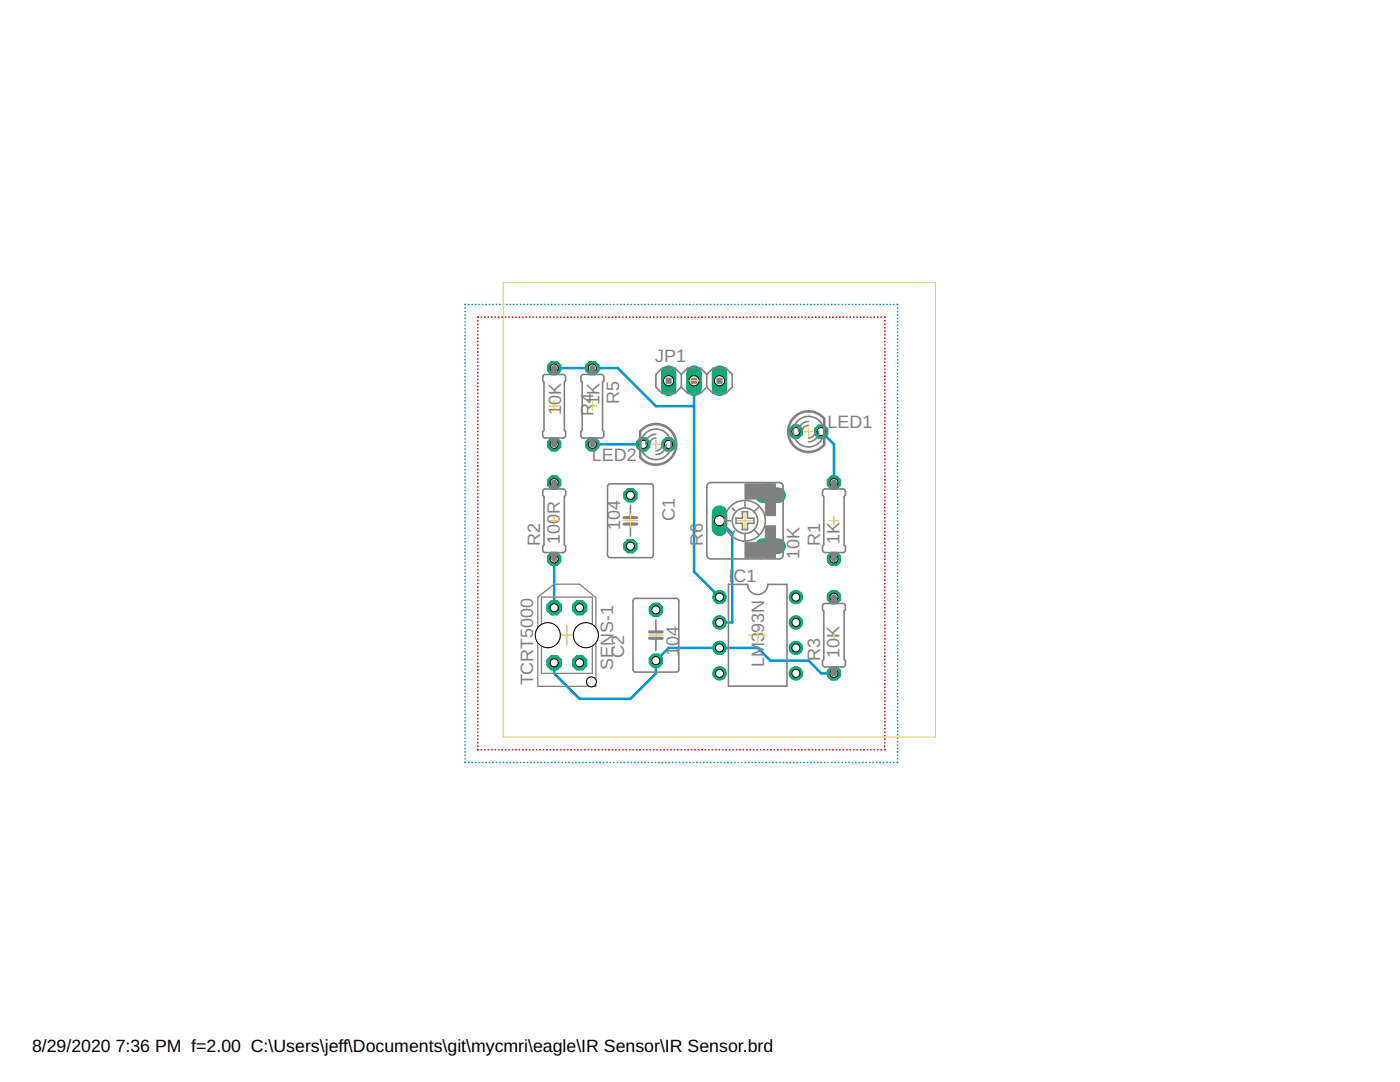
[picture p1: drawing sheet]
<svg xmlns="http://www.w3.org/2000/svg" width="279mm" height="216mm" viewBox="0 0 279 216" stroke-linecap="round" stroke-linejoin="round" font-family="sans-serif">
<defs><g id="words">
<g font-size="3.6" fill="#808080">
<text x="130.7" y="72.3">JP1</text>
<text x="112" y="82.9" transform="rotate(-90 112 82.9)">10K</text>
<text x="118.5" y="83.1" transform="rotate(-90 118.5 83.1)">R4</text>
<text x="119.6" y="80.9" transform="rotate(-90 119.6 80.9)">1K</text>
<text x="123.5" y="80.5" transform="rotate(-90 123.5 80.5)">R5</text>
<text x="165.2" y="85.4">LED1</text>
<text x="118.1" y="92">LED2</text>
<text x="123.8" y="105.8" transform="rotate(-90 123.8 105.8)">104</text>
<text x="134.7" y="103.9" transform="rotate(-90 134.7 103.9)">C1</text>
<text x="107.8" y="109" transform="rotate(-90 107.8 109)">R2</text>
<text x="111.7" y="108.5" transform="rotate(-90 111.7 108.5)">100R</text>
<text x="140.3" y="109" transform="rotate(-90 140.3 109)">R6</text>
<text x="159.6" y="111.5" transform="rotate(-90 159.6 111.5)">10K</text>
<text x="163.6" y="109" transform="rotate(-90 163.6 109)">R1</text>
<text x="167.6" y="108.5" transform="rotate(-90 167.6 108.5)">1K</text>
<text x="145.4" y="116.1">I</text>
<text x="146.4" y="116.1">C1</text>
<text x="124.6" y="131.3" transform="rotate(-90 124.6 131.3)">C2</text>
<text x="135.5" y="130.8" transform="rotate(-90 135.5 130.8)">1</text>
<text x="135.5" y="128.8" transform="rotate(-90 135.5 128.8)">04</text>
<text x="152.5" y="126.2" transform="rotate(-90 152.5 126.2)">93N</text>
<text x="163.6" y="131.8" transform="rotate(-90 163.6 131.8)">R3</text>
<text x="167.6" y="131.3" transform="rotate(-90 167.6 131.3)">10K</text>
<text x="106.4" y="136.8" transform="rotate(-90 106.4 136.8)">TCRT5000</text>
<text x="122.4" y="133.7" transform="rotate(-90 122.4 133.7)">SENS-1</text>
<text x="152.5" y="133.2" transform="rotate(-90 152.5 133.2)">LM3</text>
</g>
<g font-size="3.5">
<text x="6.4" y="209.9">8/29/2020</text>
<text x="23.1" y="209.9">7:36 PM f=2.00 C:\Users\jeff\Documents\git\mycmri\eagle\IR Sensor\IR Sensor.brd</text>
</g>
</g></defs>
<path d="M110.6 73.4h12.7l7.6 7.6h7.6M138.5 76v38.1l5.1 5M118.2 88.7h10.2M163.9 86.1l2.5 2.6v7.6M110.6 111.5v9.8M143.6 103.9l2.5 2.5v17.8h-2.5M110.6 132.2v2.2l5.1 5h10.1l5.1-5v-2.6l2.5-2.5h17.8l2.6 2.5h7.6l2.5 2.6h2.5" fill="none" stroke="#0696d7" stroke-width=".51"/>
<g fill="none" stroke="#0696d7" stroke-width=".32">
<path d="M92.8 61.4v.1M92.8 62.1v.1M92.8 62.8v.1M92.8 63.5v.1M92.8 64.2v.1M92.8 64.9h.1M92.8 65.6h.1M92.8 66.2v.1M92.8 66.9v.1M92.8 67.6v.1M92.8 68.3v.1M92.8 69v.1"/>
<path d="M92.8 69.7h.1M92.8 70.4h.1M92.8 71v.1M92.8 71.7v.1M92.8 72.4v.1M92.8 73.1v.1M92.8 73.8v.1M92.8 74.5h.1M92.8 75.2h.1M92.8 75.8v.1M92.8 76.5v.1M92.8 77.2v.1"/>
<path d="M92.8 77.9v.1M92.8 78.6v.1M92.8 79.3v.1M92.8 80v.1M92.9 60.7l-.1 .1M93.5 60.7h.1M94.2 60.7h.1M94.9 60.7h.1M95.6 60.7h.1M96.3 60.7h.1M97 60.7h.1M97.6 60.7h.1"/>
<path d="M98.3 60.7h.1M99 60.7h.1M99.7 60.7h.1M100.4 60.7h.1M101.1 60.7h.1M101.8 60.7h.1M102.5 60.7h.1M103.2 60.7h.1M103.9 60.7h.1M104.5 60.7h.1M105.2 60.7h.1M105.9 60.7h.1"/>
<path d="M106.6 60.7h.1M107.3 60.7h.1M108 60.7h.1M108.7 60.7h.1M109.4 60.7h.1M110.1 60.7h.1M110.8 60.7h.1M111.4 60.7h.1M112.1 60.7h.1M112.8 60.7h.1M113.5 60.7h.1M114.2 60.7h.1"/>
<path d="M114.9 60.7h.1M115.6 60.7h.1M116.3 60.7h.1M117 60.7h.1M117.7 60.7h.1M118.3 60.7h.1M119 60.7h.1M119.7 60.7h.1M120.4 60.7h.1M121.1 60.7h.1M121.8 60.7h.1M122.5 60.7h.1"/>
<path d="M123.2 60.7h.1M123.9 60.7h.1M124.5 60.7h.1M125.2 60.7h.1M125.9 60.7h.1M126.6 60.7h.1M127.3 60.7h.1M128 60.7h.1M128.7 60.7h.1M129.4 60.7h.1M130.1 60.7h.1M130.8 60.7h.1"/>
<path d="M131.4 60.7h.1M132.1 60.7h.1M132.8 60.7h.1M133.5 60.7h.1M134.2 60.7h.1M134.9 60.7h.1M135.6 60.7h.1M136.3 60.7h.1M137 60.7h.1M137.7 60.7h.1M138.3 60.7h.1M139 60.7h.1"/>
<path d="M139.7 60.7h.1M140.4 60.7h.1M141.1 60.7h.1M141.8 60.7h.1M142.5 60.7h.1M143.2 60.7h.1M143.9 60.7h.1M144.6 60.7h.1M145.2 60.7h.1M145.9 60.7h.1M146.6 60.7h.1M147.3 60.7h.1"/>
<path d="M148 60.7h.1M148.7 60.7h.1M149.4 60.7h.1M150.1 60.7h.1M150.8 60.7h.1M151.5 60.7h.1M152.1 60.7h.1M152.8 60.7h.1M153.5 60.7h.1M154.2 60.7h.1M154.9 60.7h.1M155.6 60.7h.1"/>
<path d="M156.3 60.7h.1M157 60.7h.1M157.7 60.7h.1M158.3 60.7h.1M159 60.7h.1M159.7 60.7h.1M160.4 60.7h.1M161.1 60.7h.1M161.8 60.7h.1M162.5 60.7h.1M163.2 60.7h.1M163.9 60.7h.1"/>
<path d="M164.6 60.7h.1M165.2 60.7h.1M165.9 60.7h.1M166.6 60.7h.1M167.3 60.7h.1M168 60.7h.1M168.7 60.7h.1M169.4 60.7h.1M170.1 60.7h.1M170.8 60.7h.1M171.5 60.7h.1M172.1 60.7h.1"/>
<path d="M172.8 60.7h.1M173.5 60.7h.1M174.2 60.7h.1M174.9 60.7h.1M175.6 60.7h.1M176.3 60.7h.1M177 60.7h.1M177.7 60.7h.1M178.4 60.7h.1M179 60.7l.1 .1M179.1 61.4v.1M179.1 62.1v.1"/>
<path d="M179.1 62.8v.1M179.1 63.5v.1M179.1 64.2v.1M179.1 64.9h.1M179.1 65.6h.1M179.1 66.2v.1M179.1 66.9v.1M179.1 67.6v.1M179.1 68.3v.1M179.1 69v.1M179.1 69.7h.1M179.1 70.4h.1"/>
<path d="M179.1 71v.1M179.1 71.7v.1M179.1 72.4v.1M179.1 73.1v.1M179.1 73.8v.1M179.1 74.5h.1M179.1 75.2h.1M179.1 75.8v.1M179.1 76.5v.1M179.1 77.2v.1M179.1 77.9v.1M179.1 78.6v.1"/>
<path d="M179.1 79.3v.1M179.1 80v.1M92.8 80.7h.1M92.8 81.3v.1M92.8 82v.1M92.8 82.7v.1M92.8 83.4v.1M92.8 84.1v.1M92.8 84.8v.1M92.8 85.5h.1M92.8 86.1v.1M92.8 86.8v.1"/>
<path d="M92.8 87.5v.1M92.8 88.2v.1M92.8 88.9v.1M92.8 89.6v.1M92.8 90.3h.1M92.8 91h.1M92.8 91.7h.1M92.8 92.3v.1M92.8 93v.1M92.8 93.7v.1M92.8 94.4v.1M92.8 95.1h.1"/>
<path d="M92.8 95.8h.1M92.8 96.5h.1M92.8 97.1v.1M92.8 97.8v.1M92.8 98.5v.1M92.8 99.2v.1M92.8 99.9v.1M179.1 80.7h.1M179.1 81.3v.1M179.1 82v.1M179.1 82.7v.1M179.1 83.4v.1"/>
<path d="M179.1 84.1v.1M179.1 84.8v.1M179.1 85.5h.1M179.1 86.1v.1M179.1 86.8v.1M179.1 87.5v.1M179.1 88.2v.1M179.1 88.9v.1M179.1 89.6v.1M179.1 90.3h.1M179.1 91h.1M179.1 91.7h.1"/>
<path d="M179.1 92.3v.1M179.1 93v.1M179.1 93.7v.1M179.1 94.4v.1M179.1 95.1h.1M179.1 95.8h.1M179.1 96.5h.1M179.1 97.1v.1M179.1 97.8v.1M179.1 98.5v.1M179.1 99.2v.1M179.1 99.9v.1"/>
<path d="M92.8 100.6h.1M92.8 101.3h.1M92.8 101.9v.1M92.8 102.6v.1M92.8 103.3v.1M92.8 104v.1M92.8 104.7v.1M92.8 105.4v.1M92.8 106.1h.1M92.8 106.7v.1M92.8 107.4v.1M92.8 108.1v.1"/>
<path d="M92.8 108.8v.1M92.8 109.5v.1M92.8 110.2v.1M92.8 110.9v.1M92.8 111.5v.1M92.8 112.2v.1M92.8 112.9v.1M92.8 113.6v.1M92.8 114.3v.1M92.8 115v.1M92.8 115.7v.1M92.8 116.4h.1"/>
<path d="M92.8 117.1h.1M92.8 117.7v.1M92.8 118.4v.1M92.8 119.1v.1M92.8 119.8v.1M179.1 100.6h.1M179.1 101.3h.1M179.1 101.9v.1M179.1 102.6v.1M179.1 103.3v.1M179.1 104v.1M179.1 104.7v.1"/>
<path d="M179.1 105.4v.1M179.1 106.1h.1M179.1 106.7v.1M179.1 107.4v.1M179.1 108.1v.1M179.1 108.8v.1M179.1 109.5v.1M179.1 110.2v.1M179.1 110.9v.1M179.1 111.5v.1M179.1 112.2v.1M179.1 112.9v.1"/>
<path d="M179.1 113.6v.1M179.1 114.3v.1M179.1 115v.1M179.1 115.7v.1M179.1 116.4h.1M179.1 117.1h.1M179.1 117.7v.1M179.1 118.4v.1M179.1 119.1v.1M179.1 119.8v.1M92.8 120.5v.1M92.8 121.2h.1"/>
<path d="M92.8 121.9h.1M92.8 122.5v.1M92.8 123.2v.1M92.8 123.9v.1M92.8 124.6v.1M92.8 125.3v.1M92.8 126h.1M92.8 126.7h.1M92.8 127.3v.1M92.8 128v.1M92.8 128.7v.1M92.8 129.4v.1"/>
<path d="M92.8 130.1v.1M92.8 130.8v.1M92.8 131.5v.1M92.8 132.2h.1M92.8 132.8v.1M92.8 133.5v.1M92.8 134.2v.1M92.8 134.9v.1M92.8 135.6v.1M92.8 136.3v.1M92.8 137h.1M92.8 137.6v.1"/>
<path d="M92.8 138.3v.1M92.8 139v.1M92.8 139.7v.1M179.1 120.5v.1M179.1 121.2h.1M179.1 121.9h.1M179.1 122.5v.1M179.1 123.2v.1M179.1 123.9v.1M179.1 124.6v.1M179.1 125.3v.1M179.1 126h.1"/>
<path d="M179.1 126.7h.1M179.1 127.3v.1M179.1 128v.1M179.1 128.7v.1M179.1 129.4v.1M179.1 130.1v.1M179.1 130.8v.1M179.1 131.5v.1M179.1 132.2h.1M179.1 132.8v.1M179.1 133.5v.1M179.1 134.2v.1"/>
<path d="M179.1 134.9v.1M179.1 135.6v.1M179.1 136.3v.1M179.1 137h.1M179.1 137.6v.1M179.1 138.3v.1M179.1 139v.1M179.1 139.7v.1M92.8 140.4v.1M92.8 141.1v.1M92.8 141.8h.1M92.8 142.5h.1"/>
<path d="M92.8 143.2h.1M92.8 143.8v.1M92.8 144.5v.1M92.8 145.2v.1M92.8 145.9v.1M92.8 146.6h.1M92.8 147.3h.1M92.8 148h.1M92.8 148.6v.1M92.8 149.3v.1M92.8 150v.1M92.8 150.7v.1"/>
<path d="M92.8 151.4h.1M92.8 152.1h.1M93.5 152.1h.1M94.2 152.1h.1M94.9 152.1h.1M95.6 152.1h.1M96.3 152.1h.1M97 152.1h.1M97.6 152.1h.1M98.3 152.1h.1M99 152.1h.1M99.7 152.1h.1"/>
<path d="M100.4 152.1h.1M101.1 152.1h.1M101.8 152.1h.1M102.5 152.1h.1M103.2 152.1h.1M103.9 152.1h.1M104.5 152.1h.1M105.2 152.1h.1M105.9 152.1h.1M106.6 152.1h.1M107.3 152.1h.1M108 152.1h.1"/>
<path d="M108.7 152.1h.1M109.4 152.1h.1M110.1 152.1h.1M110.8 152.1h.1M111.4 152.1h.1M112.1 152.1h.1M112.8 152.1h.1M113.5 152.1h.1M114.2 152.1h.1M114.9 152.1h.1M115.6 152.1h.1M116.3 152.1h.1"/>
<path d="M117 152.1h.1M117.7 152.1h.1M118.3 152.1h.1M119 152.1h.1M119.7 152.1h.1M120.4 152.1h.1M121.1 152.1h.1M121.8 152.1h.1M122.5 152.1h.1M123.2 152.1h.1M123.9 152.1h.1M124.5 152.1h.1"/>
<path d="M125.2 152.1h.1M125.9 152.1h.1M126.6 152.1h.1M127.3 152.1h.1M128 152.1h.1M128.7 152.1h.1M129.4 152.1h.1M130.1 152.1h.1M130.8 152.1h.1M131.4 152.1h.1M132.1 152.1h.1M132.8 152.1h.1"/>
<path d="M133.5 152.1h.1M134.2 152.1h.1M134.9 152.1h.1M135.6 152.1h.1M136.3 152.1h.1M137 152.1h.1M137.7 152.1h.1M138.3 152.1h.1M139 152.1h.1M139.7 152.1h.1M140.4 152.1h.1M141.1 152.1h.1"/>
<path d="M141.8 152.1h.1M142.5 152.1h.1M143.2 152.1h.1M143.9 152.1h.1M144.6 152.1h.1M145.2 152.1h.1M145.9 152.1h.1M146.6 152.1h.1M147.3 152.1h.1M148 152.1h.1M148.7 152.1h.1M149.4 152.1h.1"/>
<path d="M150.1 152.1h.1M150.8 152.1h.1M151.5 152.1h.1M152.1 152.1h.1M152.8 152.1h.1M153.5 152.1h.1M154.2 152.1h.1M154.9 152.1h.1M155.6 152.1h.1M156.3 152.1h.1M157 152.1h.1M157.7 152.1h.1"/>
<path d="M158.3 152.1h.1M159 152.1h.1M159.7 152.1h.1M160.4 152.1h.1M161.1 152.1h.1M161.8 152.1h.1M162.5 152.1h.1M163.2 152.1h.1M163.9 152.1h.1M164.6 152.1h.1M165.2 152.1h.1M165.9 152.1h.1"/>
<path d="M166.6 152.1h.1M167.3 152.1h.1M168 152.1h.1M168.7 152.1h.1M169.4 152.1h.1M170.1 152.1h.1M170.8 152.1h.1M171.5 152.1h.1M172.1 152.1h.1M172.8 152.1h.1M173.5 152.1h.1M174.2 152.1h.1"/>
<path d="M174.9 152.1h.1M175.6 152.1h.1M176.3 152.1h.1M177 152.1h.1M177.7 152.1h.1M178.4 152.1h.1M179.1 140.4v.1M179.1 141.1v.1M179.1 141.8h.1M179.1 142.5h.1M179.1 143.2h.1M179.1 143.8v.1"/>
<path d="M179.1 144.5v.1M179.1 145.2v.1M179.1 145.9v.1M179.1 146.6h.1M179.1 147.3h.1M179.1 148h.1M179.1 148.6v.1M179.1 149.3v.1M179.1 150v.1M179.1 150.7v.1M179.1 151.4h.1M179.1 152.1h-.1"/>
</g>
<circle cx="125.8" cy="98.8" r="1.42" fill="#0dab76" stroke="#0dab76" stroke-width=".2"/>
<circle cx="125.8" cy="98.8" r=".8" fill="#fff" stroke="#000" stroke-width=".2"/>
<circle cx="125.8" cy="109" r="1.42" fill="#0dab76" stroke="#0dab76" stroke-width=".2"/>
<circle cx="125.8" cy="109" r=".8" fill="#fff" stroke="#000" stroke-width=".2"/>
<circle cx="130.9" cy="131.8" r="1.42" fill="#0dab76" stroke="#0dab76" stroke-width=".2"/>
<circle cx="130.9" cy="131.8" r=".8" fill="#fff" stroke="#000" stroke-width=".2"/>
<circle cx="130.9" cy="121.7" r="1.42" fill="#0dab76" stroke="#0dab76" stroke-width=".2"/>
<circle cx="130.9" cy="121.7" r=".8" fill="#fff" stroke="#000" stroke-width=".2"/>
<circle cx="143.6" cy="119.1" r="1.31" fill="#0dab76" stroke="#0dab76" stroke-width=".2"/>
<circle cx="143.6" cy="119.1" r=".8" fill="#fff" stroke="#000" stroke-width=".2"/>
<circle cx="143.6" cy="124.2" r="1.31" fill="#0dab76" stroke="#0dab76" stroke-width=".2"/>
<circle cx="143.6" cy="124.2" r=".8" fill="#fff" stroke="#000" stroke-width=".2"/>
<circle cx="158.8" cy="124.2" r="1.31" fill="#0dab76" stroke="#0dab76" stroke-width=".2"/>
<circle cx="158.8" cy="124.2" r=".8" fill="#fff" stroke="#000" stroke-width=".2"/>
<circle cx="158.8" cy="119.1" r="1.31" fill="#0dab76" stroke="#0dab76" stroke-width=".2"/>
<circle cx="158.8" cy="119.1" r=".8" fill="#fff" stroke="#000" stroke-width=".2"/>
<circle cx="143.6" cy="129.3" r="1.31" fill="#0dab76" stroke="#0dab76" stroke-width=".2"/>
<circle cx="143.6" cy="129.3" r=".8" fill="#fff" stroke="#000" stroke-width=".2"/>
<circle cx="143.6" cy="134.4" r="1.31" fill="#0dab76" stroke="#0dab76" stroke-width=".2"/>
<circle cx="143.6" cy="134.4" r=".8" fill="#fff" stroke="#000" stroke-width=".2"/>
<circle cx="158.8" cy="129.3" r="1.31" fill="#0dab76" stroke="#0dab76" stroke-width=".2"/>
<circle cx="158.8" cy="129.3" r=".8" fill="#fff" stroke="#000" stroke-width=".2"/>
<circle cx="158.8" cy="134.4" r="1.31" fill="#0dab76" stroke="#0dab76" stroke-width=".2"/>
<circle cx="158.8" cy="134.4" r=".8" fill="#fff" stroke="#000" stroke-width=".2"/>
<path d="M133.4 74.5v3" fill="none" stroke="#0dab76" stroke-width="3"/>
<circle cx="133.4" cy="76" r="1.02" fill="#fff" stroke="#000" stroke-width=".2"/>
<path d="M138.5 74.5v3" fill="none" stroke="#0dab76" stroke-width="3"/>
<circle cx="138.5" cy="76" r="1.02" fill="#fff" stroke="#000" stroke-width=".2"/>
<path d="M143.6 74.5v3" fill="none" stroke="#0dab76" stroke-width="3"/>
<circle cx="143.6" cy="76" r="1.02" fill="#fff" stroke="#000" stroke-width=".2"/>
<circle cx="158.8" cy="86.1" r="1.42" fill="#0dab76" stroke="#0dab76" stroke-width=".2"/>
<circle cx="158.8" cy="86.1" r=".8" fill="#fff" stroke="#000" stroke-width=".2"/>
<circle cx="163.9" cy="86.1" r="1.42" fill="#0dab76" stroke="#0dab76" stroke-width=".2"/>
<circle cx="163.9" cy="86.1" r=".8" fill="#fff" stroke="#000" stroke-width=".2"/>
<circle cx="133.4" cy="88.7" r="1.42" fill="#0dab76" stroke="#0dab76" stroke-width=".2"/>
<circle cx="133.4" cy="88.7" r=".8" fill="#fff" stroke="#000" stroke-width=".2"/>
<circle cx="128.4" cy="88.7" r="1.42" fill="#0dab76" stroke="#0dab76" stroke-width=".2"/>
<circle cx="128.4" cy="88.7" r=".8" fill="#fff" stroke="#000" stroke-width=".2"/>
<circle cx="166.4" cy="111.5" r="1.42" fill="#0dab76" stroke="#0dab76" stroke-width=".2"/>
<circle cx="166.4" cy="111.5" r=".8" fill="#fff" stroke="#000" stroke-width=".2"/>
<circle cx="166.4" cy="96.3" r="1.42" fill="#0dab76" stroke="#0dab76" stroke-width=".2"/>
<circle cx="166.4" cy="96.3" r=".8" fill="#fff" stroke="#000" stroke-width=".2"/>
<circle cx="110.6" cy="111.5" r="1.42" fill="#0dab76" stroke="#0dab76" stroke-width=".2"/>
<circle cx="110.6" cy="111.5" r=".8" fill="#fff" stroke="#000" stroke-width=".2"/>
<circle cx="110.6" cy="96.3" r="1.42" fill="#0dab76" stroke="#0dab76" stroke-width=".2"/>
<circle cx="110.6" cy="96.3" r=".8" fill="#fff" stroke="#000" stroke-width=".2"/>
<circle cx="166.4" cy="134.4" r="1.42" fill="#0dab76" stroke="#0dab76" stroke-width=".2"/>
<circle cx="166.4" cy="134.4" r=".8" fill="#fff" stroke="#000" stroke-width=".2"/>
<circle cx="166.4" cy="119.1" r="1.42" fill="#0dab76" stroke="#0dab76" stroke-width=".2"/>
<circle cx="166.4" cy="119.1" r=".8" fill="#fff" stroke="#000" stroke-width=".2"/>
<circle cx="110.6" cy="73.4" r="1.42" fill="#0dab76" stroke="#0dab76" stroke-width=".2"/>
<circle cx="110.6" cy="73.4" r=".8" fill="#fff" stroke="#000" stroke-width=".2"/>
<circle cx="110.6" cy="88.7" r="1.42" fill="#0dab76" stroke="#0dab76" stroke-width=".2"/>
<circle cx="110.6" cy="88.7" r=".8" fill="#fff" stroke="#000" stroke-width=".2"/>
<circle cx="118.2" cy="73.4" r="1.42" fill="#0dab76" stroke="#0dab76" stroke-width=".2"/>
<circle cx="118.2" cy="73.4" r=".8" fill="#fff" stroke="#000" stroke-width=".2"/>
<circle cx="118.2" cy="88.7" r="1.42" fill="#0dab76" stroke="#0dab76" stroke-width=".2"/>
<circle cx="118.2" cy="88.7" r=".8" fill="#fff" stroke="#000" stroke-width=".2"/>
<path d="M143.6 102.4v3" fill="none" stroke="#0dab76" stroke-width="3"/>
<circle cx="143.6" cy="103.9" r="1.02" fill="#fff" stroke="#000" stroke-width=".2"/>
<path d="M152.2 109h3.1" fill="none" stroke="#0dab76" stroke-width="3"/>
<circle cx="153.8" cy="109" r="1.02" fill="#fff" stroke="#000" stroke-width=".2"/>
<path d="M152.2 98.8h3.1" fill="none" stroke="#0dab76" stroke-width="3"/>
<circle cx="153.8" cy="98.8" r="1.02" fill="#fff" stroke="#000" stroke-width=".2"/>
<circle cx="110.6" cy="132.2" r="1.54" fill="#0dab76" stroke="#0dab76" stroke-width=".2"/>
<circle cx="110.6" cy="132.2" r=".8" fill="#fff" stroke="#000" stroke-width=".2"/>
<circle cx="115.7" cy="132.2" r="1.54" fill="#0dab76" stroke="#0dab76" stroke-width=".2"/>
<circle cx="115.7" cy="132.2" r=".8" fill="#fff" stroke="#000" stroke-width=".2"/>
<circle cx="110.6" cy="121.3" r="1.54" fill="#0dab76" stroke="#0dab76" stroke-width=".2"/>
<circle cx="110.6" cy="121.3" r=".8" fill="#fff" stroke="#000" stroke-width=".2"/>
<circle cx="115.7" cy="121.3" r="1.54" fill="#0dab76" stroke="#0dab76" stroke-width=".2"/>
<circle cx="115.7" cy="121.3" r=".8" fill="#fff" stroke="#000" stroke-width=".2"/>
<g fill="none" stroke="#c90d0c" stroke-width=".32">
<path d="M95.4 64v.1M95.4 64.7h.1M95.4 65.4h.1M95.4 66v.1M95.4 66.7v.1M95.4 67.4v.1M95.4 68.1v.1M95.4 68.8v.1M95.4 69.5v.1M95.4 70.2v.1M95.4 70.9v.1M95.4 71.6h.1"/>
<path d="M95.4 72.2v.1M95.4 72.9v.1M95.4 73.6v.1M95.4 74.3v.1M95.4 75v.1M95.4 75.7v.1M95.4 76.4v.1M95.4 77.1v.1M95.4 77.8v.1M95.4 78.5h.1M95.4 79.1v.1M95.4 79.8v.1"/>
<path d="M95.4 63.3v.1M96.1 63.3h.1M96.7 63.3h.1M97.4 63.3h.1M98.1 63.3h.1M98.8 63.3h.1M99.5 63.3h.1M100.2 63.3h.1M100.9 63.3h.1M101.6 63.3h.1M102.2 63.3h.1M102.9 63.3h.1"/>
<path d="M103.6 63.3h.1M104.3 63.3h.1M105 63.3h.1M105.7 63.3h.1M106.4 63.3h.1M107.1 63.3h.1M107.7 63.3h.1M108.4 63.3h.1M109.1 63.3h.1M109.8 63.3h.1M110.5 63.3h.1M111.2 63.3h.1"/>
<path d="M111.9 63.3h.1M112.5 63.3h.1M113.2 63.3h.1M113.9 63.3h.1M114.6 63.3h.1M115.3 63.3h.1M116 63.3h.1M116.7 63.3h.1M117.4 63.3h.1M118 63.3h.1M118.7 63.3h.1M119.4 63.3h.1"/>
<path d="M120.1 63.3h.1M120.8 63.3h.1M121.5 63.3h.1M122.2 63.3h.1M122.9 63.3h.1M123.5 63.3h.1M124.2 63.3h.1M124.9 63.3h.1M125.6 63.3h.1M126.3 63.3h.1M127 63.3h.1M127.7 63.3h.1"/>
<path d="M128.4 63.3h.1M129.1 63.3h.1M129.8 63.3h.1M130.4 63.3h.1M131.1 63.3h.1M131.8 63.3h.1M132.5 63.3h.1M133.2 63.3h.1M133.9 63.3h.1M134.6 63.3h.1M135.3 63.3h.1M135.9 63.3h.1"/>
<path d="M136.6 63.3h.1M137.3 63.3h.1M138 63.3h.1M138.7 63.3h.1M139.4 63.3h.1M140.1 63.3h.1M140.8 63.3h.1M141.4 63.3h.1M142.1 63.3h.1M142.8 63.3h.1M143.5 63.3h.1M144.2 63.3h.1"/>
<path d="M144.9 63.3h.1M145.6 63.3h.1M146.3 63.3h.1M146.9 63.3h.1M147.6 63.3h.1M148.3 63.3h.1M149 63.3h.1M149.7 63.3h.1M150.4 63.3h.1M151.1 63.3h.1M151.8 63.3h.1M152.4 63.3h.1"/>
<path d="M153.1 63.3h.1M153.8 63.3h.1M154.5 63.3h.1M155.2 63.3h.1M155.9 63.3h.1M156.6 63.3h.1M157.3 63.3h.1M157.9 63.3h.1M158.6 63.3h.1M159.3 63.3h.1M160 63.3h.1M160.7 63.3h.1"/>
<path d="M161.4 63.3h.1M162.1 63.3h.1M162.8 63.3h.1M163.4 63.3h.1M164.1 63.3h.1M164.8 63.3h.1M165.5 63.3h.1M166.2 63.3h.1M166.9 63.3h.1M167.6 63.3h.1M168.3 63.3h.1M169 63.3h.1"/>
<path d="M169.6 63.3h.1M170.3 63.3h.1M171 63.3h.1M171.7 63.3h.1M172.4 63.3h.1M173.1 63.3h.1M173.8 63.3h.1M174.5 63.3h.1M175.1 63.3h.1M175.8 63.3h.1M176.5 63.3l.1 .1M176.6 64v.1"/>
<path d="M176.6 64.7h.1M176.6 65.4h.1M176.6 66v.1M176.6 66.7v.1M176.6 67.4v.1M176.6 68.1v.1M176.6 68.8v.1M176.6 69.5v.1M176.6 70.2v.1M176.6 70.9v.1M176.6 71.6h.1M176.6 72.2v.1"/>
<path d="M176.6 72.9v.1M176.6 73.6v.1M176.6 74.3v.1M176.6 75v.1M176.6 75.7v.1M176.6 76.4v.1M176.6 77.1v.1M176.6 77.8v.1M176.6 78.5h.1M176.6 79.1v.1M176.6 79.8v.1M95.4 80.5v.1"/>
<path d="M95.4 81.2v.1M95.4 81.9v.1M95.4 82.6v.1M95.4 83.3v.1M95.4 84v.1M95.4 84.7v.1M95.4 85.4h.1M95.4 86v.1M95.4 86.7v.1M95.4 87.4v.1M95.4 88.1v.1M95.4 88.8v.1"/>
<path d="M95.4 89.5v.1M95.4 90.2v.1M95.4 90.9v.1M95.4 91.6v.1M95.4 92.3v.1M95.4 92.9v.1M95.4 93.6v.1M95.4 94.3v.1M95.4 95v.1M95.4 95.7v.1M95.4 96.4v.1M95.4 97.1v.1"/>
<path d="M95.4 97.8v.1M95.4 98.5v.1M95.4 99.2v.1M95.4 99.8v.1M176.6 80.5v.1M176.6 81.2v.1M176.6 81.9v.1M176.6 82.6v.1M176.6 83.3v.1M176.6 84v.1M176.6 84.7v.1M176.6 85.4h.1"/>
<path d="M176.6 86v.1M176.6 86.7v.1M176.6 87.4v.1M176.6 88.1v.1M176.6 88.8v.1M176.6 89.5v.1M176.6 90.2v.1M176.6 90.9v.1M176.6 91.6v.1M176.6 92.3v.1M176.6 92.9v.1M176.6 93.6v.1"/>
<path d="M176.6 94.3v.1M176.6 95v.1M176.6 95.7v.1M176.6 96.4v.1M176.6 97.1v.1M176.6 97.8v.1M176.6 98.5v.1M176.6 99.2v.1M176.6 99.8v.1M95.4 100.5v.1M95.4 101.2v.1M95.4 101.9v.1"/>
<path d="M95.4 102.6v.1M95.4 103.3v.1M95.4 104v.1M95.4 104.7v.1M95.4 105.4v.1M95.4 106.1h.1M95.4 106.7v.1M95.4 107.4v.1M95.4 108.1v.1M95.4 108.8v.1M95.4 109.5v.1M95.4 110.2v.1"/>
<path d="M95.4 110.9v.1M95.4 111.6v.1M95.4 112.3v.1M95.4 113h.1M95.4 113.6v.1M95.4 114.3v.1M95.4 115v.1M95.4 115.7v.1M95.4 116.4v.1M95.4 117.1v.1M95.4 117.8v.1M95.4 118.5v.1"/>
<path d="M95.4 119.2v.1M95.4 119.9h.1M176.6 100.5v.1M176.6 101.2v.1M176.6 101.9v.1M176.6 102.6v.1M176.6 103.3v.1M176.6 104v.1M176.6 104.7v.1M176.6 105.4v.1M176.6 106.1h.1M176.6 106.7v.1"/>
<path d="M176.6 107.4v.1M176.6 108.1v.1M176.6 108.8v.1M176.6 109.5v.1M176.6 110.2v.1M176.6 110.9v.1M176.6 111.6v.1M176.6 112.3v.1M176.6 113h.1M176.6 113.6v.1M176.6 114.3v.1M176.6 115v.1"/>
<path d="M176.6 115.7v.1M176.6 116.4v.1M176.6 117.1v.1M176.6 117.8v.1M176.6 118.5v.1M176.6 119.2v.1M176.6 119.9h.1M95.4 120.5v.1M95.4 121.2v.1M95.4 121.9v.1M95.4 122.6v.1M95.4 123.3v.1"/>
<path d="M95.4 124v.1M95.4 124.7v.1M95.4 125.4v.1M95.4 126.1v.1M95.4 126.8h.1M95.4 127.4v.1M95.4 128.1v.1M95.4 128.8v.1M95.4 129.5v.1M95.4 130.2v.1M95.4 130.9v.1M95.4 131.6v.1"/>
<path d="M95.4 132.3v.1M95.4 133v.1M95.4 133.6v.1M95.4 134.3v.1M95.4 135v.1M95.4 135.7v.1M95.4 136.4v.1M95.4 137.1v.1M95.4 137.8v.1M95.4 138.5v.1M95.4 139.2v.1M95.4 139.9v.1"/>
<path d="M176.6 120.5v.1M176.6 121.2v.1M176.6 121.9v.1M176.6 122.6v.1M176.6 123.3v.1M176.6 124v.1M176.6 124.7v.1M176.6 125.4v.1M176.6 126.1v.1M176.6 126.8h.1M176.6 127.4v.1M176.6 128.1v.1"/>
<path d="M176.6 128.8v.1M176.6 129.5v.1M176.6 130.2v.1M176.6 130.9v.1M176.6 131.6v.1M176.6 132.3v.1M176.6 133v.1M176.6 133.6v.1M176.6 134.3v.1M176.6 135v.1M176.6 135.7v.1M176.6 136.4v.1"/>
<path d="M176.6 137.1v.1M176.6 137.8v.1M176.6 138.5v.1M176.6 139.2v.1M176.6 139.9v.1M95.4 140.5v.1M95.4 141.2v.1M95.4 141.9v.1M95.4 142.6v.1M95.4 143.3v.1M95.4 144v.1M95.4 144.7v.1"/>
<path d="M95.4 145.4v.1M95.4 146.1v.1M95.4 146.8v.1M95.4 147.4v.1M95.4 148.1v.1M95.4 148.8v.1M95.4 149.5v.1M96.1 149.6h.1M96.7 149.6h.1M97.4 149.6h.1M98.1 149.6h.1M98.8 149.6h.1"/>
<path d="M99.5 149.6h.1M100.2 149.6h.1M100.9 149.6h.1M101.6 149.6h.1M102.2 149.6h.1M102.9 149.6h.1M103.6 149.6h.1M104.3 149.6h.1M105 149.6h.1M105.7 149.6h.1M106.4 149.6h.1M107.1 149.6h.1"/>
<path d="M107.7 149.6h.1M108.4 149.6h.1M109.1 149.6h.1M109.8 149.6h.1M110.5 149.6h.1M111.2 149.6h.1M111.9 149.6h.1M112.5 149.6h.1M113.2 149.6h.1M113.9 149.6h.1M114.6 149.6h.1M115.3 149.6h.1"/>
<path d="M116 149.6h.1M116.7 149.6h.1M117.4 149.6h.1M118 149.6h.1M118.7 149.6h.1M119.4 149.6h.1M120.1 149.6h.1M120.8 149.6h.1M121.5 149.6h.1M122.2 149.6h.1M122.9 149.6h.1M123.5 149.6h.1"/>
<path d="M124.2 149.6h.1M124.9 149.6h.1M125.6 149.6h.1M126.3 149.6h.1M127 149.6h.1M127.7 149.6h.1M128.4 149.6h.1M129.1 149.6h.1M129.8 149.6h.1M130.4 149.6h.1M131.1 149.6h.1M131.8 149.6h.1"/>
<path d="M132.5 149.6h.1M133.2 149.6h.1M133.9 149.6h.1M134.6 149.6h.1M135.3 149.6h.1M135.9 149.6h.1M136.6 149.6h.1M137.3 149.6h.1M138 149.6h.1M138.7 149.6h.1M139.4 149.6h.1M140.1 149.6h.1"/>
<path d="M140.8 149.6h.1M141.4 149.6h.1M142.1 149.6h.1M142.8 149.6h.1M143.5 149.6h.1M144.2 149.6h.1M144.9 149.6h.1M145.6 149.6h.1M146.3 149.6h.1M146.9 149.6h.1M147.6 149.6h.1M148.3 149.6h.1"/>
<path d="M149 149.6h.1M149.7 149.6h.1M150.4 149.6h.1M151.1 149.6h.1M151.8 149.6h.1M152.4 149.6h.1M153.1 149.6h.1M153.8 149.6h.1M154.5 149.6h.1M155.2 149.6h.1M155.9 149.6h.1M156.6 149.6h.1"/>
<path d="M157.3 149.6h.1M157.9 149.6h.1M158.6 149.6h.1M159.3 149.6h.1M160 149.6h.1M160.7 149.6h.1M161.4 149.6h.1M162.1 149.6h.1M162.8 149.6h.1M163.4 149.6h.1M164.1 149.6h.1M164.8 149.6h.1"/>
<path d="M165.5 149.6h.1M166.2 149.6h.1M166.9 149.6h.1M167.6 149.6h.1M168.3 149.6h.1M169 149.6h.1M169.6 149.6h.1M170.3 149.6h.1M171 149.6h.1M171.7 149.6h.1M172.4 149.6h.1M173.1 149.6h.1"/>
<path d="M173.8 149.6h.1M174.5 149.6h.1M175.1 149.6h.1M175.8 149.6h.1M176.6 140.5v.1M176.6 141.2v.1M176.6 141.9v.1M176.6 142.6v.1M176.6 143.3v.1M176.6 144v.1M176.6 144.7v.1M176.6 145.4v.1"/>
<path d="M176.6 146.1v.1M176.6 146.8v.1M176.6 147.4v.1M176.6 148.1v.1M176.6 148.8v.1M176.6 149.5l-.1 .1"/>
</g>
<circle cx="125.8" cy="98.8" r="1.42" fill="#0dab76" stroke="#0dab76" stroke-width=".2"/>
<circle cx="125.8" cy="98.8" r=".8" fill="#fff" stroke="#000" stroke-width=".2"/>
<circle cx="125.8" cy="109" r="1.42" fill="#0dab76" stroke="#0dab76" stroke-width=".2"/>
<circle cx="125.8" cy="109" r=".8" fill="#fff" stroke="#000" stroke-width=".2"/>
<circle cx="130.9" cy="131.8" r="1.42" fill="#0dab76" stroke="#0dab76" stroke-width=".2"/>
<circle cx="130.9" cy="131.8" r=".8" fill="#fff" stroke="#000" stroke-width=".2"/>
<circle cx="130.9" cy="121.7" r="1.42" fill="#0dab76" stroke="#0dab76" stroke-width=".2"/>
<circle cx="130.9" cy="121.7" r=".8" fill="#fff" stroke="#000" stroke-width=".2"/>
<circle cx="143.6" cy="119.1" r="1.31" fill="#0dab76" stroke="#0dab76" stroke-width=".2"/>
<circle cx="143.6" cy="119.1" r=".8" fill="#fff" stroke="#000" stroke-width=".2"/>
<circle cx="143.6" cy="124.2" r="1.31" fill="#0dab76" stroke="#0dab76" stroke-width=".2"/>
<circle cx="143.6" cy="124.2" r=".8" fill="#fff" stroke="#000" stroke-width=".2"/>
<circle cx="158.8" cy="124.2" r="1.31" fill="#0dab76" stroke="#0dab76" stroke-width=".2"/>
<circle cx="158.8" cy="124.2" r=".8" fill="#fff" stroke="#000" stroke-width=".2"/>
<circle cx="158.8" cy="119.1" r="1.31" fill="#0dab76" stroke="#0dab76" stroke-width=".2"/>
<circle cx="158.8" cy="119.1" r=".8" fill="#fff" stroke="#000" stroke-width=".2"/>
<circle cx="143.6" cy="129.3" r="1.31" fill="#0dab76" stroke="#0dab76" stroke-width=".2"/>
<circle cx="143.6" cy="129.3" r=".8" fill="#fff" stroke="#000" stroke-width=".2"/>
<circle cx="143.6" cy="134.4" r="1.31" fill="#0dab76" stroke="#0dab76" stroke-width=".2"/>
<circle cx="143.6" cy="134.4" r=".8" fill="#fff" stroke="#000" stroke-width=".2"/>
<circle cx="158.8" cy="129.3" r="1.31" fill="#0dab76" stroke="#0dab76" stroke-width=".2"/>
<circle cx="158.8" cy="129.3" r=".8" fill="#fff" stroke="#000" stroke-width=".2"/>
<circle cx="158.8" cy="134.4" r="1.31" fill="#0dab76" stroke="#0dab76" stroke-width=".2"/>
<circle cx="158.8" cy="134.4" r=".8" fill="#fff" stroke="#000" stroke-width=".2"/>
<path d="M133.4 74.5v3" fill="none" stroke="#0dab76" stroke-width="3"/>
<circle cx="133.4" cy="76" r="1.02" fill="#fff" stroke="#000" stroke-width=".2"/>
<path d="M138.5 74.5v3" fill="none" stroke="#0dab76" stroke-width="3"/>
<circle cx="138.5" cy="76" r="1.02" fill="#fff" stroke="#000" stroke-width=".2"/>
<path d="M143.6 74.5v3" fill="none" stroke="#0dab76" stroke-width="3"/>
<circle cx="143.6" cy="76" r="1.02" fill="#fff" stroke="#000" stroke-width=".2"/>
<circle cx="158.8" cy="86.1" r="1.42" fill="#0dab76" stroke="#0dab76" stroke-width=".2"/>
<circle cx="158.8" cy="86.1" r=".8" fill="#fff" stroke="#000" stroke-width=".2"/>
<circle cx="163.9" cy="86.1" r="1.42" fill="#0dab76" stroke="#0dab76" stroke-width=".2"/>
<circle cx="163.9" cy="86.1" r=".8" fill="#fff" stroke="#000" stroke-width=".2"/>
<circle cx="133.4" cy="88.7" r="1.42" fill="#0dab76" stroke="#0dab76" stroke-width=".2"/>
<circle cx="133.4" cy="88.7" r=".8" fill="#fff" stroke="#000" stroke-width=".2"/>
<circle cx="128.4" cy="88.7" r="1.42" fill="#0dab76" stroke="#0dab76" stroke-width=".2"/>
<circle cx="128.4" cy="88.7" r=".8" fill="#fff" stroke="#000" stroke-width=".2"/>
<circle cx="166.4" cy="111.5" r="1.42" fill="#0dab76" stroke="#0dab76" stroke-width=".2"/>
<circle cx="166.4" cy="111.5" r=".8" fill="#fff" stroke="#000" stroke-width=".2"/>
<circle cx="166.4" cy="96.3" r="1.42" fill="#0dab76" stroke="#0dab76" stroke-width=".2"/>
<circle cx="166.4" cy="96.3" r=".8" fill="#fff" stroke="#000" stroke-width=".2"/>
<circle cx="110.6" cy="111.5" r="1.42" fill="#0dab76" stroke="#0dab76" stroke-width=".2"/>
<circle cx="110.6" cy="111.5" r=".8" fill="#fff" stroke="#000" stroke-width=".2"/>
<circle cx="110.6" cy="96.3" r="1.42" fill="#0dab76" stroke="#0dab76" stroke-width=".2"/>
<circle cx="110.6" cy="96.3" r=".8" fill="#fff" stroke="#000" stroke-width=".2"/>
<circle cx="166.4" cy="134.4" r="1.42" fill="#0dab76" stroke="#0dab76" stroke-width=".2"/>
<circle cx="166.4" cy="134.4" r=".8" fill="#fff" stroke="#000" stroke-width=".2"/>
<circle cx="166.4" cy="119.1" r="1.42" fill="#0dab76" stroke="#0dab76" stroke-width=".2"/>
<circle cx="166.4" cy="119.1" r=".8" fill="#fff" stroke="#000" stroke-width=".2"/>
<circle cx="110.6" cy="73.4" r="1.42" fill="#0dab76" stroke="#0dab76" stroke-width=".2"/>
<circle cx="110.6" cy="73.4" r=".8" fill="#fff" stroke="#000" stroke-width=".2"/>
<circle cx="110.6" cy="88.7" r="1.42" fill="#0dab76" stroke="#0dab76" stroke-width=".2"/>
<circle cx="110.6" cy="88.7" r=".8" fill="#fff" stroke="#000" stroke-width=".2"/>
<circle cx="118.2" cy="73.4" r="1.42" fill="#0dab76" stroke="#0dab76" stroke-width=".2"/>
<circle cx="118.2" cy="73.4" r=".8" fill="#fff" stroke="#000" stroke-width=".2"/>
<circle cx="118.2" cy="88.7" r="1.42" fill="#0dab76" stroke="#0dab76" stroke-width=".2"/>
<circle cx="118.2" cy="88.7" r=".8" fill="#fff" stroke="#000" stroke-width=".2"/>
<path d="M143.6 102.4v3" fill="none" stroke="#0dab76" stroke-width="3"/>
<circle cx="143.6" cy="103.9" r="1.02" fill="#fff" stroke="#000" stroke-width=".2"/>
<path d="M152.2 109h3.1" fill="none" stroke="#0dab76" stroke-width="3"/>
<circle cx="153.8" cy="109" r="1.02" fill="#fff" stroke="#000" stroke-width=".2"/>
<path d="M152.2 98.8h3.1" fill="none" stroke="#0dab76" stroke-width="3"/>
<circle cx="153.8" cy="98.8" r="1.02" fill="#fff" stroke="#000" stroke-width=".2"/>
<circle cx="110.6" cy="132.2" r="1.54" fill="#0dab76" stroke="#0dab76" stroke-width=".2"/>
<circle cx="110.6" cy="132.2" r=".8" fill="#fff" stroke="#000" stroke-width=".2"/>
<circle cx="115.7" cy="132.2" r="1.54" fill="#0dab76" stroke="#0dab76" stroke-width=".2"/>
<circle cx="115.7" cy="132.2" r=".8" fill="#fff" stroke="#000" stroke-width=".2"/>
<circle cx="110.6" cy="121.3" r="1.54" fill="#0dab76" stroke="#0dab76" stroke-width=".2"/>
<circle cx="110.6" cy="121.3" r=".8" fill="#fff" stroke="#000" stroke-width=".2"/>
<circle cx="115.7" cy="121.3" r="1.54" fill="#0dab76" stroke="#0dab76" stroke-width=".2"/>
<circle cx="115.7" cy="121.3" r=".8" fill="#fff" stroke="#000" stroke-width=".2"/>
<path d="M124.5 103.3h2.6M124.5 104.6h2.6M129.6 127.4h2.6M129.6 126.1h2.6" fill="none" stroke="#808080" stroke-width=".61"/>
<g fill="none" stroke="#808080" stroke-width=".32">
<path d="M108.4 74.9l.4-.2h3.6l.4 .2a1.22 1.22 0 0 1-.2 1.3v9.7l.3 .2v1l-.5 .3h-3.6l-.4-.2a1.32 1.32 0 0 1 .2-1.3v-9.7a1.35 1.35 0 0 1-.2-1.3zM116 74.9l.4-.2h3.6l.4 .2a1.22 1.22 0 0 1-.2 1.3v9.7l.3 .2v1l-.2 .2-.3 .1h-3.6l-.4-.2a1.32 1.32 0 0 1 .2-1.3v-9.7a1.35 1.35 0 0 1-.2-1.3zM136 74.7l-1.3-1.3h-2.5l-1.3 1.3v2.5l1.3 1.3h2.5l1.3-1.3M136 74.7l1.2-1.3h2.6l1.3 1.3M136 74.7v2.5M136 77.2l1.2 1.3h2.6l1.3-1.3M141.1 74.7l1.2-1.3h2.6l1.2 1.3v2.5l-1.2 1.3h-2.6l-1.2-1.3M141.1 74.7v2.5M108.4 97.8l.4-.2h3.6l.3 .1 .2 .4v.7l-.3 .3v9.6l.3 .3v.9l-.5 .4h-3.6l-.4-.3a1.32 1.32 0 0 1 .2-1.3v-9.6a1.32 1.32 0 0 1-.2-1.3zM121.3 96.8l.5-.3h8.1l.4 .3 .1 14-.4 .5h-8.2l-.5-.2-.1-.3v-13.8zM128.4 90.4a3.1 3.1 0 0 0 4.9 .1M128.5 86.8a3 3 0 0 1 4.8 0"/>
<path d="M128.6 86.7a3 3 0 0 0 0 4M130.9 87.4l-.8 .3-.3 .4-.2 .6M130.9 86.6a2.02 2.02 0 0 0-2 2.1M132.2 88.7l-.3 .8-.5 .3-.5 .1M132.9 88.7a2.02 2.02 0 0 1-2 2M133.2 86.7a3 3 0 0 1 0 3.9M141.2 96.6l.6-.3h13.7l.5 .1 .3 .6v13.8l-.2 .4-.6 .3h-13.7l-.4-.1-.3-.6v-13.8zM158.9 84.3a3 3 0 0 1 5 .1M159 88a3.1 3.1 0 0 0 4.8 0M159 84.2a3.1 3.1 0 0 0 .1 4M161.4 84.9l-.8 .2-.4 .5-.1 .5M161.4 84.1a2.02 2.02 0 0 0-2.1 2"/>
<path d="M162.6 86.1l-.3 .8-.4 .4-.5 .1M163.4 86.1a2.02 2.02 0 0 1-2 2.1M163.7 84.2a3.1 3.1 0 0 1 0 3.9M164.3 97.8l.4-.2h3.5l.4 .2a1.32 1.32 0 0 1-.1 1.3v9.6a1.32 1.32 0 0 1 .1 1.3l-.4 .3h-3.5l-.5-.4-.1-.9 .3-.3v-9.6l-.3-.3zM125.8 100.9v2.4M125.8 104.6v2.4M126.4 119.6l.4-.2h8.2l.4 .2 .1 14-.2 .4-8.5 .1-.4-.2-.1-.3v-13.7zM144.9 103.9h1M145.4 116.6h3.8a2.03 2.03 0 0 0 2 2 2.03 2.03 0 0 0 2-2h3.9v20.3h-11.7zM146.1 101.4l.5 .5M146.6 105.9l-.5 .5M146.9 103.4h1.3v-1.3h1v1.3h1.3v1h-1.3v1.3h-1v-1.3h-1.3z"/>
<path d="M148.7 100.1v1M148.7 106.7v1M150.5 105.7l1 1M151.5 101.1l-1 1M130.9 123.7v2.4M130.9 127.4v2.4M164.3 120.6l.4-.2h3.5l.4 .2a1.39 1.39 0 0 1-.1 1.3v9.7a1.32 1.32 0 0 1 .1 1.3l-.4 .2h-3.5l-.3-.1-.2-.2-.1-1 .3-.2v-9.7a1.25 1.25 0 0 1-.1-1.3z"/>
<circle cx="148.7" cy="103.9" r="4.1"/>
<circle cx="148.7" cy="103.9" r="2.54"/>
</g>
<path d="M127.8 86.1v5.1M127.8 86a4.1 4.1 0 0 1 6.6 .7M134.4 86.6a4.1 4.1 0 0 1 .1 4M134.5 90.6a4.1 4.1 0 0 1-6.7 .7M157.8 84.2a4.1 4.1 0 0 0 .1 4.1M157.8 88.2a4 4 0 0 0 6.7 .6M164.5 83.5a4.1 4.1 0 0 0-6.7 .7M164.5 83.6v5.1" fill="none" stroke="#808080" stroke-width=".51"/>
<path d="M107.3 119.1l3.3-2.5h5.1l3.2 2.6v17.7h-11.6zM108.1 119.1h10.1v15.3h-10.1z" fill="none" stroke="#808080" stroke-width=".25"/>
<g fill="#808080" stroke="#808080" stroke-width=".2">
<path d="M138 75.5h1v1h-1z"/>
<path d="M132.9 75.5h1v1h-1z"/>
<path d="M143.1 75.5h1v1h-1z"/>
<path d="M165.8 110.3h1.2v.5h-1.2z"/>
<path d="M165.8 97h1.2v.6h-1.2z"/>
<path d="M110 110.3h1.2v.5h-1.2z"/>
<path d="M110 97h1.2v.6h-1.2z"/>
<path d="M165.8 133.1h1.2v.5h-1.2z"/>
<path d="M165.8 119.9h1.2v.5h-1.2z"/>
<path d="M110 74.2h1.2v.5h-1.2z"/>
<path d="M110 87.4h1.2v.5h-1.2z"/>
<path d="M117.6 74.2h1.2v.5h-1.2z"/>
<path d="M117.6 87.4h1.2v.5h-1.2z"/>
<path d="M152.7 96.5h2.1v6.4h-2.1z"/>
<path d="M148.7 96.5h5.3v3.1h-5.3z"/>
<path d="M148.7 108.2h5.3v3.1h-5.3z"/>
<path d="M152.7 104.9h2.1v6.4h-2.1z"/>
<path d="M154.8 97.6h1.5v2.5h-1.5z"/>
<path d="M154.8 107.7h1.5v2.6h-1.5z"/>
</g>
<path d="M110.6 73.4v.8M118.2 73.4v.8M110.6 87.9v.8M110.6 96.3v.7M118.2 87.9v.8M166.4 96.3v.7M110.6 110.8v.7M166.4 110.8v.7M166.4 119.1v.8M166.4 133.6v.8" fill="none" stroke="#808080" stroke-width="1.2"/>
<g fill="none" stroke="#afd134" stroke-width=".2">
<path d="M110.6 79.9v2.3M137.4 76h2.2M138.5 74.9v2.1M109.5 81h2.2M117.3 81h1.8M118.2 80.2v1.7M130 88.7h1.8M130.9 87.8v1.7M160.5 86.1h1.7M161.4 85.3v1.7M109.7 103.9h1.8M110.6 103v1.8"/>
<path d="M124.3 103.9h3M125.8 102.4v3M147 103.9h3.3M148.7 102.3v3.2M165.5 103.9h1.8M166.4 103v1.8M111.1 126.7h4.1M113.1 124.7v4.1M129.4 126.7h3M130.9 125.2v3M149.4 126.7h3.6M151.2 124.9v3.7"/>
<path d="M165.5 126.7h1.8M166.4 125.9v1.7"/>
</g>
<g fill="none" stroke="#eec643" stroke-width=".2">
<path d="M100.4 56.3h86.3v90.8h-86.3z"/>
<circle cx="109.3" cy="126.7" r="2.5"/>
</g>
<circle cx="109.3" cy="126.7" r="2.5" fill="#fff" stroke="#000" stroke-width=".2"/>
<circle cx="116.9" cy="126.7" r="2.5" fill="none" stroke="#eec643" stroke-width=".2"/>
<circle cx="116.9" cy="126.7" r="2.5" fill="#fff" stroke="#000" stroke-width=".2"/>
<circle cx="118" cy="136.1" r=".99" fill="none" stroke="#eec643" stroke-width=".2"/>
<circle cx="118" cy="136.1" r=".99" fill="#fff" stroke="#000" stroke-width=".2"/>
<use href="#words"/>
</svg>
